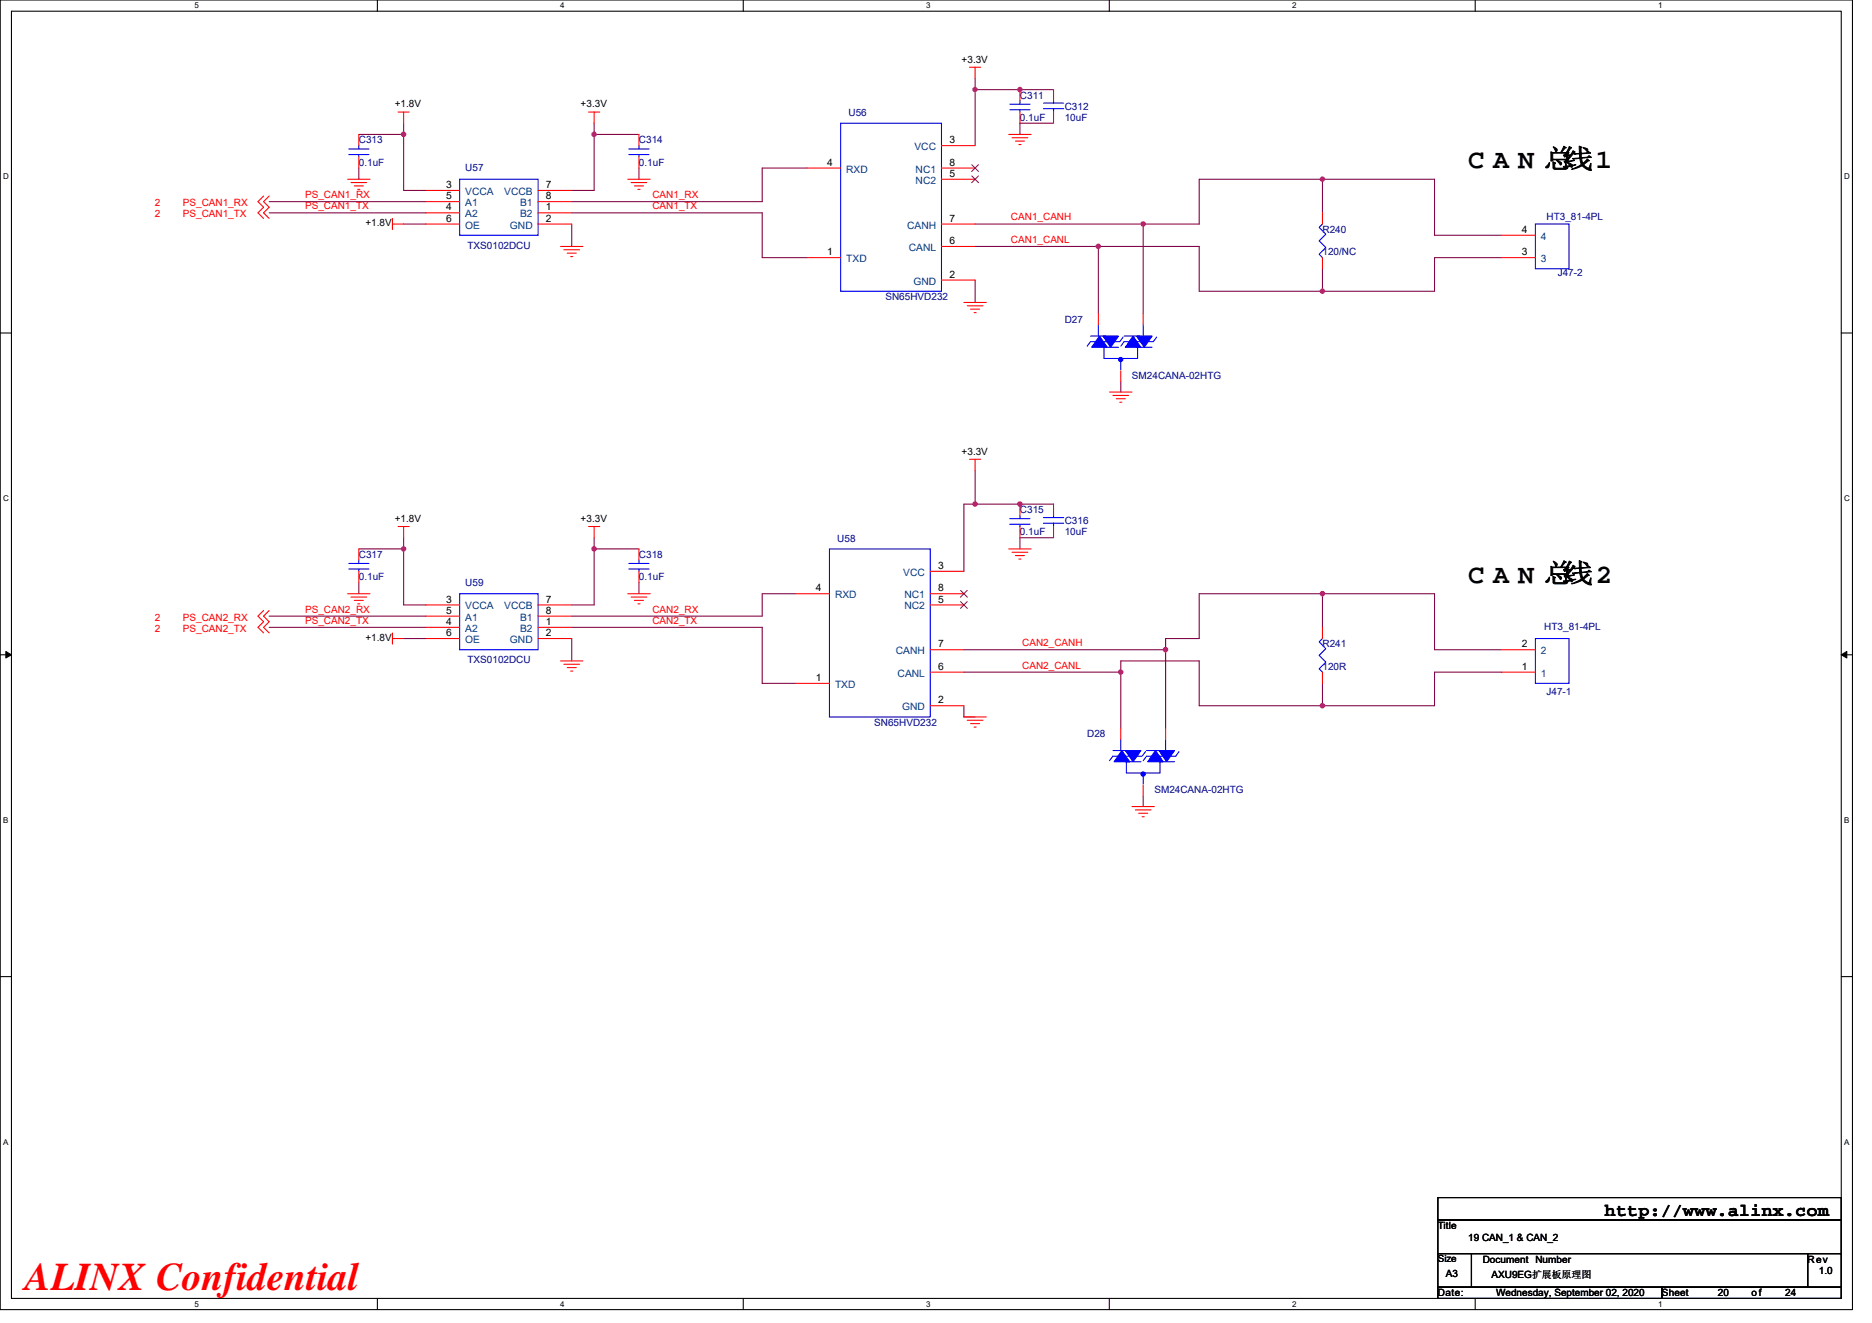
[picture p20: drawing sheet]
<svg xmlns="http://www.w3.org/2000/svg" width="297mm" height="210mm" viewBox="0 0 297 210" stroke-linecap="round" stroke-linejoin="round" font-family="sans-serif">
<defs><g id="words">
<text font-size="6.2" fill="#f00" x="4" y="204.7">ALINX Confidential</text>
<g font-size="4.3">
<text x="233" y="26.7">C A N 总</text>
<text x="247.8" y="26.7">线1</text>
<text x="233" y="92.5">C A N 总</text>
<text x="247.8" y="92.5">线2</text>
</g>
<text font-size="2.8" x="254.7" y="193">http://www.alinx.com</text>
<g font-size="1.6">
<text x="152.6" y="9.9">+3.3V</text>
<text x="62.6" y="17.1">+1.8V</text>
<text x="92.1" y="17.1">+3.3V</text>
<text x="150.6" y="22.7">3</text>
<text x="70.8" y="29.8">3</text>
<text x="86.6" y="29.8">7</text>
<text x="131.3" y="26.3">4</text>
<text x="150.6" y="28.1">5</text>
<text x="150.6" y="26.3">8</text>
<text x="58" y="35.9">+1.8V</text>
<text x="70.8" y="31.6">5</text>
<text x="70.8" y="35.2">6</text>
<text x="70.8" y="33.4">4</text>
<text x="86.6" y="31.6">8</text>
<text x="86.6" y="33.4">1</text>
<text x="86.6" y="35.2">2</text>
<text x="150.6" y="35.2">7</text>
<text x="131.3" y="40.5">1</text>
<text x="150.6" y="38.7">6</text>
<text x="241.5" y="40.5">3</text>
<text x="241.5" y="37">4</text>
<text x="150.6" y="44.1">2</text>
<text x="152.6" y="72.2">+3.3V</text>
<text x="62.6" y="82.8">+1.8V</text>
<text x="92.1" y="82.8">+3.3V</text>
<text x="70.8" y="95.6">3</text>
<text x="86.6" y="95.6">7</text>
<text x="129.5" y="93.9">4</text>
<text x="148.9" y="95.6">5</text>
<text x="148.9" y="93.9">8</text>
<text x="148.9" y="90.3">3</text>
<text x="58" y="101.7">+1.8V</text>
<text x="70.8" y="97.4">5</text>
<text x="70.8" y="101">6</text>
<text x="70.8" y="99.2">4</text>
<text x="86.6" y="97.4">8</text>
<text x="86.6" y="99.2">1</text>
<text x="86.6" y="101">2</text>
<text x="148.9" y="106.3">6</text>
<text x="148.9" y="102.7">7</text>
<text x="241.5" y="106.3">1</text>
<text x="241.5" y="102.7">2</text>
<text x="129.5" y="108.1">1</text>
<text x="148.9" y="111.6">2</text>
<text x="228.2" y="195.1">Title</text>
<text x="233" y="197">19 CAN_1 &amp; CAN_2</text>
<text x="228.2" y="200.4">Size</text>
<text x="229.4" y="202.7">A3</text>
<text x="235.3" y="200.4">Document Number</text>
<text x="236.7" y="202.9">AXU9EG扩展板原理图</text>
<text x="286.8" y="200.4">Rev</text>
<text x="288.6" y="202.2">1.0</text>
<text x="228.2" y="205.7">Date:</text>
<text x="237.4" y="205.7">Wednesday, September 02, 2020</text>
<text x="263.7" y="205.7">Sheet</text>
<text x="272.6" y="205.7">20</text>
<text x="277.9" y="205.7">of</text>
<text x="283.3" y="205.7">24</text>
</g>
<g font-size="1.6" fill="#000080">
<text x="161.8" y="15.6">C311</text>
<text x="168.9" y="17.4">C312</text>
<text x="56.9" y="22.8">C313</text>
<text x="101.4" y="22.8">C314</text>
<text x="134.6" y="18.5">U56</text>
<text x="161.8" y="19.2">0.1uF</text>
<text x="168.9" y="19.2">10uF</text>
<text x="56.9" y="26.3">0.1uF</text>
<text x="73.8" y="27.2">U57</text>
<text x="101.4" y="26.3">0.1uF</text>
<text x="245.4" y="34.8">HT3_81-4PL</text>
<text x="74.2" y="39.5">TXS0102DCU</text>
<text x="209.8" y="37">R240</text>
<text x="209.8" y="40.5">120/NC</text>
<text x="140.5" y="47.6">SN65HVD232</text>
<text x="247.2" y="43.7">J47-2</text>
<text x="168.9" y="51.2">D27</text>
<text x="179.6" y="60.1">SM24CANA-02HTG</text>
<text x="161.8" y="81.4">C315</text>
<text x="168.9" y="83.2">C316</text>
<text x="56.9" y="88.5">C317</text>
<text x="101.4" y="88.5">C318</text>
<text x="132.9" y="86">U58</text>
<text x="161.8" y="85">0.1uF</text>
<text x="168.9" y="85">10uF</text>
<text x="56.9" y="92.1">0.1uF</text>
<text x="73.8" y="93">U59</text>
<text x="101.4" y="92.1">0.1uF</text>
<text x="245" y="99.9">HT3_81-4PL</text>
<text x="74.2" y="105.3">TXS0102DCU</text>
<text x="209.8" y="102.8">R241</text>
<text x="209.8" y="106.3">120R</text>
<text x="245.4" y="110.2">J47-1</text>
<text x="138.7" y="115.2">SN65HVD232</text>
<text x="172.5" y="117">D28</text>
<text x="183.2" y="125.9">SM24CANA-02HTG</text>
</g>
<g font-size="1.6" fill="#004080">
<text x="145.1" y="23.8">VCC</text>
<text x="134.3" y="27.4">RXD</text>
<text x="145.3" y="29.2">NC2</text>
<text x="145.3" y="27.4">NC1</text>
<text x="73.8" y="32.7">A1</text>
<text x="73.8" y="30.9">VCCA</text>
<text x="73.8" y="34.5">A2</text>
<text x="80" y="30.9">VCCB</text>
<text x="82.5" y="32.7">B1</text>
<text x="82.5" y="34.5">B2</text>
<text x="73.8" y="36.3">OE</text>
<text x="80.9" y="36.3">GND</text>
<text x="134.3" y="41.6">TXD</text>
<text x="143.9" y="36.3">CANH</text>
<text x="144.2" y="39.8">CANL</text>
<text x="244.5" y="41.6">3</text>
<text x="244.5" y="38.1">4</text>
<text x="144.9" y="45.2">GND</text>
<text x="132.5" y="95">RXD</text>
<text x="143.3" y="91.4">VCC</text>
<text x="143.5" y="95">NC1</text>
<text x="73.8" y="98.5">A1</text>
<text x="73.8" y="96.7">VCCA</text>
<text x="73.8" y="100.3">A2</text>
<text x="80" y="96.7">VCCB</text>
<text x="82.5" y="98.5">B1</text>
<text x="82.5" y="100.3">B2</text>
<text x="143.5" y="96.7">NC2</text>
<text x="73.8" y="102.1">OE</text>
<text x="80.9" y="102.1">GND</text>
<text x="142.2" y="103.8">CANH</text>
<text x="142.4" y="107.4">CANL</text>
<text x="244.5" y="107.4">1</text>
<text x="244.5" y="103.8">2</text>
<text x="132.5" y="109.2">TXD</text>
<text x="143.1" y="112.7">GND</text>
</g>
<g font-size="1.6" fill="#f00">
<text x="24.6" y="34.5">2</text>
<text x="24.6" y="32.7">2</text>
<text x="29" y="34.5">PS_CAN1_TX</text>
<text x="29" y="32.7">PS_CAN1_RX</text>
<text x="48.4" y="31.4">PS_CAN1_RX</text>
<text x="48.4" y="33.2">PS_CAN1_TX</text>
<text x="103.5" y="31.4">CAN1_RX</text>
<text x="103.5" y="33.2">CAN1_TX</text>
<text x="160.4" y="35">CAN1_CANH</text>
<text x="160.4" y="38.5">CAN1_CANL</text>
<text x="24.6" y="100.3">2</text>
<text x="24.6" y="98.5">2</text>
<text x="29" y="100.3">PS_CAN2_TX</text>
<text x="29" y="98.5">PS_CAN2_RX</text>
<text x="48.4" y="97.2">PS_CAN2_RX</text>
<text x="48.4" y="99">PS_CAN2_TX</text>
<text x="103.5" y="97.2">CAN2_RX</text>
<text x="103.5" y="99">CAN2_TX</text>
<text x="162.2" y="102.6">CAN2_CANH</text>
<text x="162.2" y="106.1">CAN2_CANL</text>
</g>
<g font-size="1.3">
<text x="30.8" y="1.3">5</text>
<text x="88.9" y="1.3">4</text>
<text x="147" y="1.3">3</text>
<text x="205" y="1.3">2</text>
<text x="263.1" y="1.3">1</text>
<text x=".5" y="28.4">D</text>
<text x="292.6" y="28.4">D</text>
<text x=".5" y="79.5">C</text>
<text x="292.6" y="79.5">C</text>
<text x=".5" y="130.6">B</text>
<text x="292.6" y="130.6">B</text>
<text x=".5" y="181.7">A</text>
<text x="292.6" y="181.7">A</text>
<text x="30.8" y="207.4">5</text>
<text x="88.9" y="207.4">4</text>
<text x="147" y="207.4">3</text>
<text x="205" y="207.4">2</text>
<text x="263.1" y="207.4">1</text>
</g>
</g></defs>
<path d="M0 0h293.9v207.9h-293.9zM1.8 1.8h290.4v204.3h-290.4z" fill="none" stroke="#000" stroke-width=".17"/>
<g fill="#fff">
<path d="M30.8 .2h.7v1.4h-.7z"/>
<path d="M30.8 206.3h.7v1.4h-.7z"/>
</g>
<path d="M59.9 0v1.8M59.9 206.1v1.8" fill="none" stroke="#000" stroke-width=".17"/>
<g fill="#fff">
<path d="M88.9 .2h.7v1.4h-.7z"/>
<path d="M88.9 206.3h.7v1.4h-.7z"/>
</g>
<path d="M117.9 0v1.8M117.9 206.1v1.8" fill="none" stroke="#000" stroke-width=".17"/>
<g fill="#fff">
<path d="M147 .2h.7v1.4h-.7z"/>
<path d="M147 206.3h.7v1.4h-.7z"/>
</g>
<path d="M176 0v1.8M176 206.1v1.8" fill="none" stroke="#000" stroke-width=".17"/>
<g fill="#fff">
<path d="M205 .2h.7v1.4h-.7z"/>
<path d="M205 206.3h.7v1.4h-.7z"/>
</g>
<path d="M234.1 0v1.8M234.1 206.1v1.8" fill="none" stroke="#000" stroke-width=".17"/>
<g fill="#fff">
<path d="M263.1 .2h.7v1.4h-.7z"/>
<path d="M263.1 206.3h.7v1.4h-.7z"/>
<path d="M.5 27.3h.9v1.4h-.9z"/>
<path d="M292.6 27.3h.9v1.4h-.9z"/>
<path d="M.5 78.4h.9v1.4h-.9z"/>
<path d="M292.6 78.4h.9v1.4h-.9z"/>
</g>
<path d="M0 52.9h1.8M292.2 52.9h1.7" fill="none" stroke="#000" stroke-width=".17"/>
<g fill="#fff">
<path d="M.5 129.5h.8v1.4h-.8z"/>
<path d="M292.6 129.5h.9v1.4h-.9z"/>
</g>
<path d="M0 103.9h1.8M292.2 103.9h1.7" fill="none" stroke="#000" stroke-width=".17"/>
<path d="M.9 103.4l.9 .5-.9 .5zM292.2 103.9l.8-.5v1z" fill="#000" stroke="#000" stroke-width=".16"/>
<g fill="#fff">
<path d="M.5 180.5h.8v1.4h-.8z"/>
<path d="M292.6 180.5h.9v1.4h-.9z"/>
</g>
<path d="M0 155h1.8M292.2 155h1.7M228.2 190.1h64v3.5h-64zM228.2 193.6h64v5.4h-64zM228.2 199h5.3v5.3h-5.3zM233.5 199h53.3v5.3h-53.3zM286.8 199h5.4v5.3h-5.4zM228.2 204.3h35.5v1.8h-35.5zM263.7 204.3h28.5v1.8h-28.5z" fill="none" stroke="#000" stroke-width=".17"/>
<g fill="none" stroke="#800040" stroke-width=".17">
<path d="M64 19.6v1.7M94.3 19.6v1.7M154.7 14.2v8.9M154.7 12.4v1.8M154.7 14.2h12.5M167.2 19.6h-5.4v1.7M42.7 32h24.9M42.7 33.8h24.9M56.9 21.3h7.1M56.9 26.7v1.7M64 21.3v8.9h3.6M64 35.6h3.6"/>
<path d="M90.7 33.8h30.2v7.1h7.2M90.7 35.6v3.5M94.3 21.3v8.9h-3.6M94.3 21.3h7.1M101.4 26.7v1.7M128.1 26.7h-7.2v5.3h-30.2M154.7 35.6h26.7v14.2M154.7 39.1h19.6v10.7M174.3 39.1h16v7.1h19.5M209.8 33.8v-5.4h-19.5v7.2h-8.9M209.8 28.4h17.8v8.9h10.7M154.7 44.5v3.5"/>
<path d="M209.8 42.7v3.5M238.3 40.9h-10.7v5.3h-17.8M154.7 74.7v5.3M177.8 60.6v1.6M42.7 97.8h24.9M42.7 99.6h24.9M56.9 87.1h7.1M56.9 92.5v1.7M64 85.3v1.8M64 87.1v8.9h3.6M90.7 99.6h30.2v8.9h5.4M94.3 87.1v8.9h-3.6"/>
<path d="M94.3 85.3v1.8M94.3 87.1h7.1M101.4 92.5v1.7M126.3 94.2h-5.4v3.6h-30.2M154.7 80h-1.8v10.7M154.7 80h12.5M167.2 85.3h-5.4v1.8M209.8 99.6v-5.4h-19.5v7.1h-5.3v1.8M209.8 94.2h17.8v8.9h10.7M64 101.3h3.6M90.7 101.3v3.6M152.9 103.1h32.1"/>
<path d="M152.9 106.7h24.9M152.9 112v1.8h1.8M177.8 106.7v8.9M177.8 106.7v-1.8h12.5v7.1h19.5M185 103.1v12.5M209.8 108.5v3.5M238.3 106.7h-10.7v5.3h-17.8M181.4 126.4v1.6"/>
</g>
<g fill="#f0f" stroke="#f0f" stroke-width=".17">
<circle cx="64" cy="21.3" r=".35"/>
<circle cx="94.3" cy="21.3" r=".35"/>
<circle cx="154.7" cy="14.2" r=".35"/>
<circle cx="161.8" cy="14.2" r=".35"/>
<circle cx="174.3" cy="39.1" r=".35"/>
<circle cx="181.4" cy="35.5" r=".35"/>
<circle cx="209.8" cy="28.4" r=".35"/>
<circle cx="209.8" cy="46.2" r=".35"/>
<circle cx="64" cy="87.1" r=".35"/>
<circle cx="94.3" cy="87.1" r=".35"/>
<circle cx="184.9" cy="103.1" r=".35"/>
<circle cx="154.7" cy="80" r=".35"/>
<circle cx="161.8" cy="80" r=".35"/>
<circle cx="209.8" cy="94.2" r=".35"/>
<circle cx="209.8" cy="112" r=".35"/>
<circle cx="177.8" cy="106.7" r=".35"/>
</g>
<g fill="none" stroke="#f00" stroke-width=".17">
<path d="M63.2 17.8h1.7M64 17.8v1.8M93.4 17.8h1.8M94.3 17.8v1.8M153.8 10.7h1.8M154.7 10.7v1.7M161.8 17.8v1.8M161.8 14.2v1.8M167.2 14.2v1.8M167.2 17.8v1.8M41.8 31.1l-.9 .9 .9 .9-.9 .9 .9 .9M42.7 31.1l-.9 .9 .9 .9-.9 .9 .9 .9"/>
<path d="M55.2 28.4h3.5M55.7 29h2.5M56.2 29.5h1.5M56.8 30.1h.3M56.9 24.9v1.8M56.9 21.3v1.8M62.3 35.6h1.7M62.3 34.7v1.7M67.6 32h5.3M67.6 30.2h5.3M67.6 35.6h5.3M67.6 33.8h5.3"/>
<path d="M85.4 32h5.3M85.4 30.2h5.3M85.4 35.6h5.3M85.4 33.8h5.3M88.9 39.1h3.6M89.5 39.6h2.5M99.6 28.4h3.6M100.1 29h2.5M100.7 29.5h1.4M101.2 30.1h.4M101.4 24.9v1.8M101.4 21.3v1.8"/>
<path d="M128.1 26.7h5.3M149.4 23.1h5.3M149.4 28.4h5.3M149.4 39.1h5.3M149.4 35.6h5.3M149.4 26.7h5.3M160.1 21.3h3.5M160.6 21.9h2.5M161.1 22.4h1.5M161.7 22.9h.3M209.8 33.8v1.8M238.3 37.3h5.3"/>
<path d="M90 40.2h1.4M90.5 40.7h.4M128.1 40.9h5.3M149.4 44.4h5.3M152.9 48h3.6M153.5 48.5h2.5M154 49.1h1.4M154.6 49.6h.3M174.3 49.8v1.8M177.8 58.8v1.8M181.4 49.8v1.8M209.8 40.9v1.8"/>
<path d="M238.3 40.9h5.3M153.8 72.9h1.8M154.7 72.9v1.8M176.1 62.2h3.5M176.6 62.8h2.5M177.1 63.3h1.5M177.7 63.8h.3M41.8 96.9l-.9 .9 .9 .9-.9 .9 .9 .9M42.7 96.9l-.9 .9 .9 .9-.9 .9 .9 .9M55.2 94.2h3.5M55.7 94.8h2.5M56.2 95.3h1.5"/>
<path d="M56.8 95.8h.3M56.9 90.7v1.8M56.9 87.1v1.8M63.2 83.6h1.7M64 83.6v1.7M67.6 97.8h5.3M67.6 96h5.3M67.6 99.6h5.3M85.4 97.8h5.3M85.4 96h5.3M85.4 99.6h5.3M93.4 83.6h1.8"/>
<path d="M94.3 83.6v1.7M99.6 94.2h3.6M100.1 94.8h2.5M100.7 95.3h1.4M101.2 95.8h.4M101.4 90.7v1.8M101.4 87.1v1.8M126.3 94.2h5.3M147.6 90.7h5.3M147.6 96h5.3M147.6 94.2h5.3M160.1 87.1h3.5"/>
<path d="M160.6 87.7h2.5M161.1 88.2h1.5M161.7 88.7h.3M161.8 83.6v1.7M161.8 80v1.8M167.2 80v1.8M167.2 83.6v1.7M209.8 99.6v1.7M62.3 101.3h1.7M62.3 100.5v1.7M67.6 101.3h5.3M85.4 101.3h5.3"/>
<path d="M88.9 104.9h3.6M89.5 105.4h2.5M90 106h1.4M90.5 106.5h.4M126.3 108.5h5.3M147.6 112h5.3M147.6 106.7h5.3M147.6 103.1h5.3M152.9 113.8h3.6M153.5 114.3h2.5M154 114.9h1.4M154.6 115.4h.3"/>
<path d="M177.8 115.6v1.7M185 115.6v1.7M209.8 106.7v1.8M238.3 106.7h5.3M238.3 103.1h5.3M179.6 128h3.6M180.1 128.5h2.5M180.7 129.1h1.4M181.2 129.6h.4M181.4 124.6v1.8"/>
</g>
<g fill="none" stroke="#00f" stroke-width=".17">
<path d="M133.4 19.6h16v26.6h-16zM160.2 16.5h3.2M160.2 17.4h3.2M161.8 17.4v.4M161.8 16v.5M165.6 17.3h3.2M165.6 16.4h3.2M167.2 16v.4M167.2 17.3v.5M55.3 23.6h3.2M55.3 24.5h3.2M56.9 24.5v.4"/>
<path d="M56.9 23.1v.5M72.9 28.4h12.5v8.9h-12.5zM99.8 23.6h3.2M99.8 24.5h3.2M101.4 24.5v.4M101.4 23.1v.5M209.8 35.6l-.5 .5 1.1 1.1-1.1 1 1.1 1.1-1.1 1.1 .5 .5M243.6 35.6h5.4v7.1h-5.4zM173 53.3h2.5M174.3 51.6v1.7M175 55.1h2.5M175.2 55.1v1.8h5.3v-1.8"/>
<path d="M177.8 56.9v1.8M178.2 53.5l-.5 .7h-4.7l-.5 .7M178.4 53.3h2.5M180.3 55.1h2.5M181.4 51.6v1.7M183.5 53.5l-.5 .7h-4.6l-.6 .7M55.3 89.4h3.2M55.3 90.3h3.2M56.9 90.3v.4M56.9 88.9v.5M72.9 94.2h12.5v8.9h-12.5zM99.8 89.4h3.2"/>
<path d="M99.8 90.3h3.2M101.4 90.3v.4M101.4 88.9v.5M131.6 87.1h16v26.7h-16zM160.2 82.3h3.2M160.2 83.2h3.2M161.8 83.2v.4M161.8 81.8v.5M165.6 83h3.2M165.6 82.1h3.2M167.2 81.8v.3M167.2 83v.6"/>
<path d="M176.6 119.1h2.5M177.8 117.3v1.8M181.8 119.3l-.6 .7h-4.6l-.5 .7M181.9 119.1h2.5M185 117.3v1.8M187.1 119.3l-.5 .7h-4.7l-.5 .7M209.8 101.3l-.5 .6 1.1 1.1-1.1 1 1.1 1.1-1.1 1.1 .5 .5M243.6 101.3h5.4v7.2h-5.4zM178.6 120.9h2.4M178.7 120.9v1.8h5.4v-1.8M181.4 122.7v1.8M183.9 120.9h2.5"/>
</g>
<path d="M154.2 27.9l1.1 1.1M154.2 26.1l1.1 1.1M155.3 27.9l-1.1 1.1M155.3 26.1l-1.1 1.1M152.4 95.5l1.1 1.1M152.4 93.7l1.1 1.1M153.5 95.5l-1.1 1.1M153.5 93.7l-1.1 1.1" fill="none" stroke="#804000" stroke-width=".16"/>
<g fill="#00f" stroke="#00f" stroke-width=".17">
<path d="M183.3 119.1l1.3 1.8h-2.5z" fill-rule="evenodd"/>
<path d="M183.9 119.1h2.5l-1.3 1.8z" fill-rule="evenodd"/>
<path d="M178.6 119.1h2.4l-1.2 1.8z" fill-rule="evenodd"/>
<path d="M178 119.1l1.3 1.8h-2.5z" fill-rule="evenodd"/>
<path d="M179.8 53.3l1.2 1.8h-2.4z" fill-rule="evenodd"/>
<path d="M180.3 53.3h2.5l-1.2 1.8z" fill-rule="evenodd"/>
<path d="M175 53.3h2.5l-1.3 1.8z" fill-rule="evenodd"/>
<path d="M174.5 53.3l1.2 1.8h-2.5z" fill-rule="evenodd"/>
<circle cx="181.4" cy="122.8" r=".35"/>
<circle cx="177.8" cy="57.1" r=".35"/>
</g>
<use href="#words"/>
</svg>
